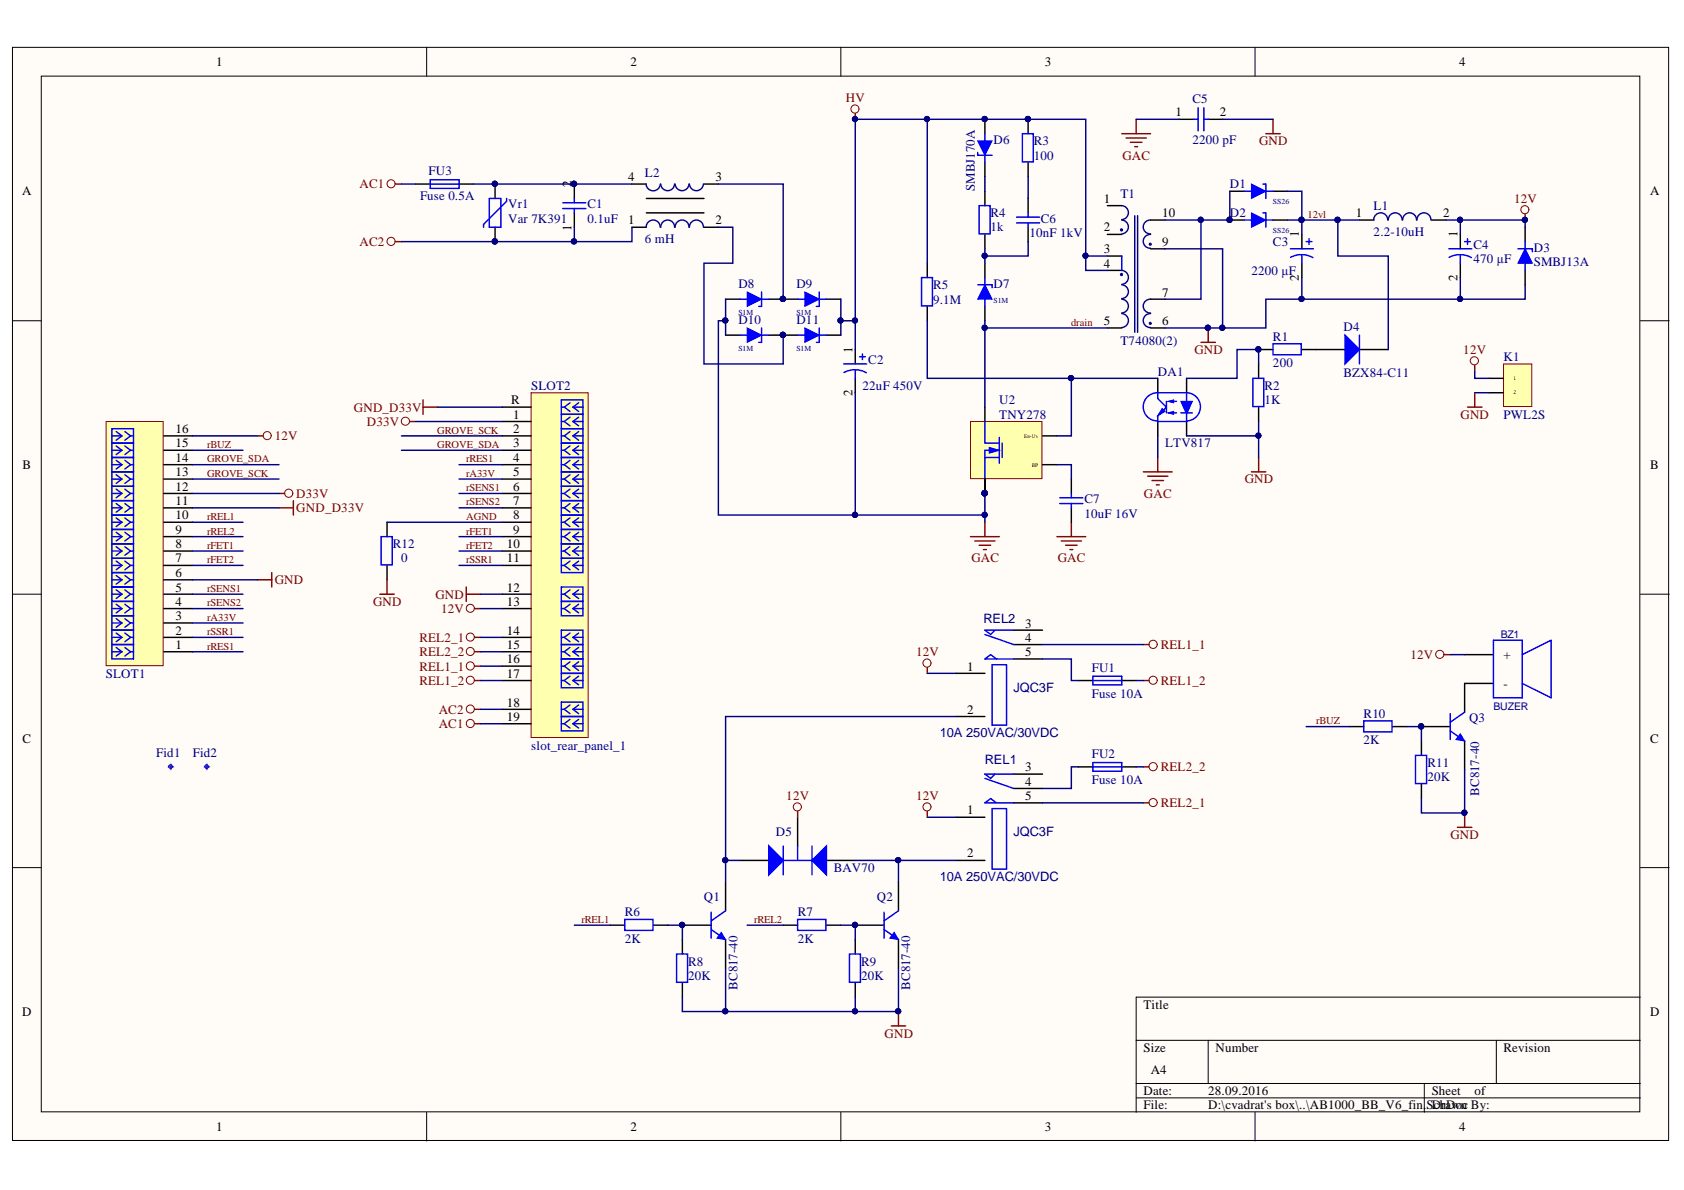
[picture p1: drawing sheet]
<svg xmlns="http://www.w3.org/2000/svg" width="297mm" height="210mm" viewBox="0 0 297 210" stroke-linecap="round" stroke-linejoin="round" font-family="sans-serif">
<defs><g id="words">
<g font-size="2.3">
<text x="38.1" y="11.7">1</text>
<text x="111.2" y="11.7">2</text>
<text x="184.3" y="11.7">3</text>
<text x="257.4" y="11.7">4</text>
<text x="207.4" y="20.5">1</text>
<text x="215.2" y="20.5">2</text>
<text x="3.9" y="34.5">A</text>
<text x="100.8" y="33" transform="rotate(-90 100.8 33)">2</text>
<text x="110.8" y="31.9">4</text>
<text x="126.2" y="31.9">3</text>
<text x="194.7" y="35.7">1</text>
<text x="291.1" y="34.5">A</text>
<text x="100.8" y="40.7" transform="rotate(-90 100.8 40.7)">1</text>
<text x="110.8" y="39.5">1</text>
<text x="126.2" y="39.5">2</text>
<text x="194.7" y="40.8">2</text>
<text x="205" y="38.3">10</text>
<text x="229.1" y="41.8" transform="rotate(-90 229.1 41.8)">1</text>
<text x="239.2" y="38.3">1</text>
<text x="254.6" y="38.3">2</text>
<text x="257.1" y="41.8" transform="rotate(-90 257.1 41.8)">1</text>
<text x="194.7" y="47.2">4</text>
<text x="194.7" y="44.7">3</text>
<text x="205" y="43.4">9</text>
<text x="205" y="52.3">7</text>
<text x="229.1" y="49.6" transform="rotate(-90 229.1 49.6)">2</text>
<text x="257.1" y="49.6" transform="rotate(-90 257.1 49.6)">2</text>
<text x="194.7" y="57.4">5</text>
<text x="205" y="57.4">6</text>
<text x="150.4" y="62.2" transform="rotate(-90 150.4 62.2)">1</text>
<text x="90.2" y="71.3">R</text>
<text x="150.4" y="69.9" transform="rotate(-90 150.4 69.9)">2</text>
<text x="31" y="76.4">16</text>
<text x="90.5" y="73.9">1</text>
<text x="90.5" y="76.4">2</text>
<text x="4" y="82.7">B</text>
<text x="31" y="84">13</text>
<text x="31" y="81.5">14</text>
<text x="31" y="78.9">15</text>
<text x="90.5" y="78.9">3</text>
<text x="90.5" y="81.5">4</text>
<text x="90.5" y="84">5</text>
<text x="291.1" y="82.7">B</text>
<text x="31" y="89.1">11</text>
<text x="31" y="86.5">12</text>
<text x="90.5" y="86.5">6</text>
<text x="90.5" y="89.1">7</text>
<text x="31" y="94.1">9</text>
<text x="31" y="91.6">10</text>
<text x="90.5" y="91.6">8</text>
<text x="90.5" y="94.1">9</text>
<text x="31" y="101.7">6</text>
<text x="31" y="99.2">7</text>
<text x="31" y="96.7">8</text>
<text x="89.4" y="96.7">10</text>
<text x="89.4" y="99.2">11</text>
<text x="31" y="106.9">4</text>
<text x="31" y="104.4">5</text>
<text x="89.4" y="104.4">12</text>
<text x="89.4" y="106.9">13</text>
<text x="31" y="112">2</text>
<text x="31" y="109.4">3</text>
<text x="89.4" y="112">14</text>
<text x="180.8" y="110.7">3</text>
<text x="180.8" y="113.2">4</text>
<text x="31" y="114.5">1</text>
<text x="89.4" y="114.5">15</text>
<text x="89.4" y="117">16</text>
<text x="89.4" y="119.6">17</text>
<text x="170.6" y="118.3">1</text>
<text x="180.8" y="115.8">5</text>
<text x="265.2" y="116.3">+</text>
<text x="89.4" y="124.6">18</text>
<text x="170.6" y="125.9">2</text>
<text x="265.2" y="121.3">-</text>
<text x="4" y="131">C</text>
<text x="89.4" y="127.2">19</text>
<text x="291.1" y="131">C</text>
<text x="180.8" y="136">3</text>
<text x="170.6" y="143.6">1</text>
<text x="180.8" y="138.6">4</text>
<text x="180.8" y="141.1">5</text>
<text x="170.6" y="151.2">2</text>
<text x="3.9" y="179.2">D</text>
<text x="201.7" y="177.9">Title</text>
<text x="291.1" y="179.2">D</text>
<text x="201.7" y="185.6">Size</text>
<text x="214.4" y="185.6">Number</text>
<text x="265.2" y="185.6">Revision</text>
<text x="203" y="189.4">A4</text>
<text x="201.7" y="193.2">Date:</text>
<text x="201.7" y="195.7">File:</text>
<text x="213.1" y="193.2">28.09.2016</text>
<text x="213.1" y="195.7">D:\cvadrat's box\..\AB1000_BB_V6_fin.SchDoc By:</text>
<text x="252.5" y="193.2">Sheet</text>
<text x="252.5" y="195.7">Drawn</text>
<text x="260.1" y="193.2">of</text>
<text x="38.1" y="199.5">1</text>
<text x="111.2" y="199.5">2</text>
<text x="184.3" y="199.5">3</text>
<text x="257.4" y="199.5">4</text>
</g>
<g font-size="2.3" fill="#800000">
<text x="149.2" y="18">HV</text>
<text x="198" y="28.1">GAC</text>
<text x="222.1" y="25.6">GND</text>
<text x="63.4" y="33.2">AC1</text>
<text x="267.1" y="35.7">12V</text>
<text x="63.4" y="43.4">AC2</text>
<text x="210.7" y="62.4">GND</text>
<text x="258.1" y="62.4">12V</text>
<text x="48.5" y="77.7">12V</text>
<text x="62.4" y="72.6">GND_D33V</text>
<text x="64.7" y="75.1">D33V</text>
<text x="257.6" y="73.9">GND</text>
<text x="52.3" y="87.8">D33V</text>
<text x="201.8" y="87.8">GAC</text>
<text x="219.5" y="85.3">GND</text>
<text x="52.3" y="90.3">GND_D33V</text>
<text x="171.3" y="99.2">GAC</text>
<text x="186.6" y="99.2">GAC</text>
<text x="48.5" y="103">GND</text>
<text x="65.8" y="106.9">GND</text>
<text x="76.8" y="105.6">GND</text>
<text x="74" y="113.2">REL2_1</text>
<text x="77.8" y="108.2">12V</text>
<text x="74" y="115.8">REL2_2</text>
<text x="74" y="118.3">REL1_1</text>
<text x="161.6" y="115.8">12V</text>
<text x="204.7" y="114.5">REL1_1</text>
<text x="248.8" y="116.3">12V</text>
<text x="74" y="120.8">REL1_2</text>
<text x="77.4" y="125.9">AC2</text>
<text x="204.7" y="120.8">REL1_2</text>
<text x="77.4" y="128.4">AC1</text>
<text x="204.7" y="136">REL2_2</text>
<text x="138.7" y="141.1">12V</text>
<text x="161.6" y="141.1">12V</text>
<text x="204.7" y="142.4">REL2_1</text>
<text x="255.8" y="148">GND</text>
<text x="156" y="183">GND</text>
</g>
<g font-size="2.3" fill="#000080">
<text x="210.3" y="18.3">C5</text>
<text x="175.2" y="25.4">D6</text>
<text x="182.3" y="25.6">R3</text>
<text x="182.3" y="28.1">100</text>
<text x="210.3" y="25.4">2200 pF</text>
<text x="74.1" y="35.2">Fuse 0.5A</text>
<text x="75.6" y="30.9">FU3</text>
<text x="113.7" y="31.2">L2</text>
<text x="171.9" y="33.7" transform="rotate(-90 171.9 33.7)">SMBJ170A</text>
<text x="197.6" y="35">T1</text>
<text x="216.9" y="33.2">D1</text>
<text x="89.6" y="36.8">Vr1</text>
<text x="89.6" y="39.3">Var 7K391</text>
<text x="103.6" y="36.8">C1</text>
<text x="103.6" y="39.3">0.1uF</text>
<text x="174.7" y="38.3">R4</text>
<text x="174.7" y="40.8">1k</text>
<text x="181.6" y="41.8">10nF 1kV</text>
<text x="183.6" y="39.3">C6</text>
<text x="216.9" y="38.3">D2</text>
<text x="242.3" y="37">L1</text>
<text x="242.3" y="41.6">2.2-10uH</text>
<text x="113.7" y="42.8">6 mH</text>
<text x="224.5" y="43.4">C3</text>
<text x="259.9" y="43.9">C4</text>
<text x="259.9" y="46.5">470 μF</text>
<text x="270.5" y="44.4">D3</text>
<text x="270.5" y="47">SMBJ13A</text>
<text x="130.2" y="50.8">D8</text>
<text x="140.5" y="50.8">D9</text>
<text x="164.6" y="51">R5</text>
<text x="164.6" y="53.6">9.1M</text>
<text x="175.2" y="50.8">D7</text>
<text x="220.7" y="48.5">2200 μF</text>
<text x="130.2" y="57.1">D10</text>
<text x="140.5" y="57.1">D11</text>
<text x="237" y="58.4">D4</text>
<text x="153.2" y="64.2">C2</text>
<text x="197.6" y="60.9">T74080(2)</text>
<text x="224.5" y="60.2">R1</text>
<text x="224.5" y="64.7">200</text>
<text x="265.2" y="63.7">K1</text>
<text x="93.7" y="68.8">SLOT2</text>
<text x="152.1" y="68.8">22uF 450V</text>
<text x="176.2" y="71.3">U2</text>
<text x="204.2" y="66.2">DA1</text>
<text x="223" y="68.8">R2</text>
<text x="223" y="71.3">1K</text>
<text x="237" y="66.5">BZX84-C11</text>
<text x="176.2" y="73.9">TNY278</text>
<text x="265.2" y="73.9">PWL2S</text>
<text x="205.5" y="78.9">LTV817</text>
<text x="191.3" y="88.8">C7</text>
<text x="191.3" y="91.3">10uF 16V</text>
<text x="69.3" y="96.7">R12</text>
<text x="70.8" y="99.2">0</text>
<text x="173.5" y="109.9">REL2</text>
<text x="18.7" y="119.6">SLOT1</text>
<text x="192.6" y="118.5">FU1</text>
<text x="178.8" y="122.1">JQC3F</text>
<text x="192.6" y="123.1">Fuse 10A</text>
<text x="165.8" y="130">10A 250VAC/30VDC</text>
<text x="240.5" y="126.7">R10</text>
<text x="240.5" y="131.2">2K</text>
<text x="259.1" y="127.4">Q3</text>
<text x="27.6" y="133.5">Fid1</text>
<text x="34" y="133.5">Fid2</text>
<text x="93.7" y="132.2">slot_rear_panel_1</text>
<text x="173.7" y="134.8">REL1</text>
<text x="192.6" y="133.8">FU2</text>
<text x="251.8" y="135.3">R11</text>
<text x="251.8" y="137.8">20K</text>
<text x="192.6" y="138.3">Fuse 10A</text>
<text x="260.9" y="140.3" transform="rotate(-90 260.9 140.3)">BC817-40</text>
<text x="136.8" y="147.4">D5</text>
<text x="178.8" y="147.4">JQC3F</text>
<text x="147.1" y="153.8">BAV70</text>
<text x="165.8" y="155.4">10A 250VAC/30VDC</text>
<text x="110.2" y="161.6">R6</text>
<text x="124.2" y="158.9">Q1</text>
<text x="140.7" y="161.6">R7</text>
<text x="154.7" y="158.9">Q2</text>
<text x="110.2" y="166.3">2K</text>
<text x="140.7" y="166.3">2K</text>
<text x="121.4" y="170.3">R8</text>
<text x="121.4" y="172.9">20K</text>
<text x="151.9" y="170.3">R9</text>
<text x="151.9" y="172.9">20K</text>
<text x="130.1" y="174.7" transform="rotate(-90 130.1 174.7)">BC817-40</text>
<text x="160.5" y="174.7" transform="rotate(-90 160.5 174.7)">BC817-40</text>
</g>
<g font-size="1.9" fill="#800000">
<text x="230.6" y="38.4">12vl</text>
<text x="188.9" y="57.5">drain</text>
<text x="77.1" y="76.5">GROVE_SCK</text>
<text x="36.5" y="79">rBUZ</text>
<text x="36.5" y="81.5">GROVE_SDA</text>
<text x="77.1" y="79">GROVE_SDA</text>
<text x="82.2" y="81.5">rRES1</text>
<text x="36.5" y="84.1">GROVE_SCK</text>
<text x="82.2" y="84.1">rA33V</text>
<text x="82.2" y="86.6">rSENS1</text>
<text x="82.2" y="89.1">rSENS2</text>
<text x="36.5" y="91.7">rREL1</text>
<text x="36.5" y="94.3">rREL2</text>
<text x="82.2" y="94.3">rFET1</text>
<text x="82.2" y="91.7">AGND</text>
<text x="36.5" y="96.8">rFET1</text>
<text x="36.5" y="99.4">rFET2</text>
<text x="82.2" y="96.8">rFET2</text>
<text x="82.2" y="99.4">rSSR1</text>
<text x="36.5" y="104.4">rSENS1</text>
<text x="36.5" y="107">rSENS2</text>
<text x="36.5" y="109.5">rA33V</text>
<text x="36.5" y="112">rSSR1</text>
<text x="36.5" y="114.6">rRES1</text>
<text x="232.1" y="127.8">rBUZ</text>
<text x="102.6" y="162.8">rREL1</text>
<text x="133" y="162.8">rREL2</text>
</g>
<g font-size="1.9" fill="#000080">
<text x="264.7" y="112.6">BZ1</text>
<text x="263.4" y="125.2">BUZER</text>
</g>
<g font-size="1.4" fill="#000080">
<text x="224.5" y="36">SS26</text>
<text x="224.5" y="41.1">SS26</text>
<text x="175.2" y="53.5">S1M</text>
<text x="130.2" y="55.5">S1M</text>
<text x="140.5" y="55.5">S1M</text>
<text x="130.2" y="61.9">S1M</text>
<text x="140.5" y="61.9">S1M</text>
</g>
<g font-size=".9">
<text x="267" y="67">1</text>
<text x="267" y="69.5">2</text>
<text x="180.6" y="77.2">En-Uv</text>
<text x="182" y="82.3">BP</text>
</g>
</g></defs>
<g fill="#fffcf8" stroke="#000" stroke-width=".18">
<path d="M2.2 8.4h292.1v192.8h-292.1z"/>
<path d="M7.3 13.4h281.9v182.7h-281.9z"/>
</g>
<g fill="none" stroke="#000" stroke-width=".18">
<path d="M75.3 8.4v5M148.3 8.4v5M221.4 8.4v5M2.2 56.6h5.1M289.3 56.6h5.1M2.2 104.8h5.1M289.3 104.8h5.1M2.2 153h5.1M289.3 153h5.1M289.3 175.9h-88.9v20.3M75.3 196.2v5.1M148.3 196.2v5.1"/>
<path d="M200.4 183.5h88.9M200.4 191.1h88.9M200.4 193.7h88.9M213.1 183.5v7.6M221.4 196.2v5.1M251.2 191.1v5.1M263.9 183.5v7.6"/>
</g>
<path d="M171.2 74.3h12.6v10.1h-12.6z" fill="#ffffb0" stroke="#800000" stroke-width=".18"/>
<path d="M173.7 71.8v2.5M173.7 84.5v2.5M183.9 82h2.5" fill="none" stroke="#000" stroke-width=".25"/>
<circle cx="173.7" cy="87" r=".46" fill="#000080" stroke="#000080" stroke-width=".18"/>
<path d="M173.7 74.3v3.9h2.6M176.3 79.4h-2.6v1.3M176.3 77.1v4.6M176.8 78.2v2.5M176.3 80.7h-2.6v3.8" fill="none" stroke="#00f" stroke-width=".25"/>
<path d="M174.5 78.9l1.8 .5-1.8 .5z" fill="#00f"/>
<path d="M174.5 78.9l1.8 .5-1.8 .5z" fill="none" stroke="#00f" stroke-width=".18"/>
<g fill="none" stroke="#000" stroke-width=".25">
<path d="M111.5 32.5h2.5M114 35h10.2M114 37.5h10.2M124.2 32.5h2.5M195.3 36.3h2.6M202.9 38.8h2.6M216.9 33.7h2.6M224.5 33.7h2.6M239.8 38.8h2.5M252.5 38.8h2.5M111.5 40.1h2.5M124.2 40.1h2.5"/>
<path d="M195.3 57.8h2.6M195.3 47.7h2.6M195.3 41.4h2.6M195.3 45.2h2.6M202.9 57.8h2.6M202.9 52.8h2.6M202.9 43.9h2.6M229.6 41.4v2.5M229.6 46.4v2.6M257.6 41.4v2.5M257.6 46.4v2.6M150.9 61.7v2.5"/>
<path d="M150.9 66.7v2.6M183.9 76.9h2.5M173.7 84.5v2.5M168.6 118.8h5.1M178.8 111.2h5.1M178.8 113.7h5.1M178.8 116.2h5.1M168.6 126.4h5.1M178.8 136.5h5.1M178.8 139.1h5.1M168.6 151.8h5.1M168.6 144.2h5.1"/>
<path d="M178.8 141.6h5.1"/>
</g>
<circle cx="173.7" cy="87" r=".46" fill="#000080" stroke="#000080" stroke-width=".18"/>
<g fill="none" stroke="#0c0087" stroke-width=".25">
<path d="M116.5 32.5a1.26 1.26 0 0 1-1.3 1.2 1.26 1.26 0 0 1-1.2-1.2M119 32.5a1.22 1.22 0 0 1-1.2 1.1 1.22 1.22 0 0 1-1.2-1.1M121.5 32.5a1.22 1.22 0 0 1-1.2 1.1 1.22 1.22 0 0 1-1.2-1.1M124.1 32.5a1.23 1.23 0 0 1-1.3 1.1 1.23 1.23 0 0 1-1.2-1.1M197.9 38.8a1.22 1.22 0 0 1 1.1 1.2 1.22 1.22 0 0 1-1.1 1.2M197.9 36.3a1.23 1.23 0 0 1 1.1 1.2 1.23 1.23 0 0 1-1.1 1.2M202.9 38.8a1.22 1.22 0 0 0-1.2 1.2 1.22 1.22 0 0 0 1.2 1.2M244.8 38.8a1.23 1.23 0 0 0-1.3-1.3 1.23 1.23 0 0 0-1.2 1.3M247.3 38.8a1.22 1.22 0 0 0-1.2-1.3 1.22 1.22 0 0 0-1.2 1.3M249.9 38.8a1.22 1.22 0 0 0-1.3-1.3 1.22 1.22 0 0 0-1.2 1.3M252.4 38.8a1.23 1.23 0 0 0-1.2-1.3 1.23 1.23 0 0 0-1.3 1.3M116.4 40.1a1.23 1.23 0 0 0-1.2-1.3 1.23 1.23 0 0 0-1.2 1.3"/>
<path d="M119 40.1a1.22 1.22 0 0 0-1.2-1.3 1.22 1.22 0 0 0-1.2 1.3M121.5 40.1a1.22 1.22 0 0 0-1.2-1.3 1.22 1.22 0 0 0-1.2 1.3M124.1 40.1a1.23 1.23 0 0 0-1.3-1.3 1.23 1.23 0 0 0-1.2 1.3M197.9 55.3a1.23 1.23 0 0 1 1.1 1.2 1.23 1.23 0 0 1-1.1 1.3M197.9 52.8a1.22 1.22 0 0 1 1.1 1.2 1.22 1.22 0 0 1-1.1 1.2M197.9 50.2a1.22 1.22 0 0 1 1.1 1.3 1.22 1.22 0 0 1-1.1 1.2M197.9 47.7a1.23 1.23 0 0 1 1.1 1.2 1.23 1.23 0 0 1-1.1 1.3M202.9 52.8a1.22 1.22 0 0 0-1.2 1.2 1.22 1.22 0 0 0 1.2 1.2M202.9 55.3a1.23 1.23 0 0 0-1.2 1.2 1.23 1.23 0 0 0 1.2 1.3M202.9 41.4a1.22 1.22 0 0 0-1.2 1.2 1.22 1.22 0 0 0 1.2 1.2"/>
</g>
<g fill="none" stroke="#00f" stroke-width=".25">
<path d="M219.5 33.7h5M223.3 32.5v2.5M197.9 45.2v2.5M227.6 43.9h4.1M227.6 45.4a4 4 0 0 1 4 0M229.6 44.9v1.5M230.4 42.6h1M230.9 42.1v1M255.6 43.9h4M255.6 45.4a4 4 0 0 1 3.9 0M257.6 44.9v1.5M258.3 42.6h1.1"/>
<path d="M258.9 42.1v1M148.8 64.2h4.1M148.9 65.7a4 4 0 0 1 3.9 .1M150.9 65.2v1.5M151.6 62.9h1M152.1 62.4v1M173.7 111.9l5.1 1.8M175 117.2h2.5v10.7h-2.5zM175.5 111.2l-.8 .7-1-.7h5.1M175.8 116.2l-1.1-.7-1 .7h5.1M173.7 137.3l5.1 1.8M175.5 136.5l-.8 .8-1-.8h5.1"/>
<path d="M175 142.6h2.5v10.7h-2.5zM175.8 141.6l-1.1-.7-1 .7h5.1"/>
</g>
<g fill="none" stroke="#000080" stroke-width=".25">
<path d="M200.2 38.1v20.5M200.7 38.1v20.5M203 56.9l-.3 .1 .2 .2 .1-.1M203 43l-.3 .1 .2 .1 .1-.1"/>
<circle cx="197.8" cy="40.6" r=".16"/>
<circle cx="197.8" cy="48.4" r=".16"/>
</g>
<path d="M220.7 32.5l2.6 1.2-2.6 1.3z" fill="#00f"/>
<path d="M220.7 32.5l2.6 1.2-2.6 1.3z" fill="none" stroke="#00f" stroke-width=".18"/>
<path d="M219.5 38.8h5M222.8 32.5h.5M223.3 37.5v2.6" fill="none" stroke="#00f" stroke-width=".25"/>
<path d="M216.9 38.8h2.6M224.5 38.8h2.6" fill="none" stroke="#000" stroke-width=".25"/>
<circle cx="216.9" cy="38.8" r=".46" fill="#000080" stroke="#000080" stroke-width=".18"/>
<path d="M220.7 37.5l2.6 1.3-2.6 1.3z" fill="#00f"/>
<path d="M220.7 37.5l2.6 1.3-2.6 1.3z" fill="none" stroke="#00f" stroke-width=".18"/>
<path d="M222.8 37.5h.5" fill="none" stroke="#00f" stroke-width=".25"/>
<circle cx="216.9" cy="38.8" r=".46" fill="#000080" stroke="#000080" stroke-width=".18"/>
<path d="M232.2 61.7h5.1M239.8 61.7h5.1" fill="none" stroke="#000" stroke-width=".25"/>
<path d="M237.3 59.1l2.5 2.6-2.5 2.5z" fill="#00f"/>
<path d="M237.3 59.1l2.5 2.6-2.5 2.5zM239.8 59.1v5.1M221 66.7h1.9v5h-1.9zM224.5 60.6h5v2h-5zM125.4 164l2.6 1.7M125.4 160.9v4.6M128 160.7l-2.6 1.7" fill="none" stroke="#00f" stroke-width=".25"/>
<path d="M222 64.2v2.5M222 71.8v2.5M222 61.7h2.5M229.6 61.7h2.6M128 155.6v5.1M120.4 163.2h5M128 165.7v5.1" fill="none" stroke="#000" stroke-width=".25"/>
<g fill="#000080" stroke="#000080" stroke-width=".18">
<circle cx="222" cy="61.6" r=".46"/>
<circle cx="120.3" cy="163.1" r=".46"/>
</g>
<path d="M127.2 164.5l.8 1.2-1.5-.2z" fill="#00f"/>
<path d="M127.2 164.5l.8 1.2-1.5-.2z" fill="none" stroke="#00f" stroke-width=".18"/>
<g fill="#000080" stroke="#000080" stroke-width=".18">
<circle cx="120.3" cy="163.1" r=".46"/>
<circle cx="150.8" cy="163.1" r=".46"/>
</g>
<path d="M158.5 155.6v5.1M150.9 163.2h5M158.5 165.7v5.1" fill="none" stroke="#000" stroke-width=".25"/>
<path d="M155.9 164l2.6 1.7M155.9 160.9v4.6M158.5 160.7l-2.6 1.7" fill="none" stroke="#00f" stroke-width=".25"/>
<path d="M157.7 164.5l.8 1.2-1.5-.2z" fill="#00f"/>
<path d="M157.7 164.5l.8 1.2-1.5-.2z" fill="none" stroke="#00f" stroke-width=".18"/>
<circle cx="150.8" cy="163.1" r=".46" fill="#000080" stroke="#000080" stroke-width=".18"/>
<path d="M140.7 144.2v5M145.8 151.8h5.1" fill="none" stroke="#000" stroke-width=".25"/>
<path d="M143.2 151.8l2.6-2.6v5.1z" fill="#00f"/>
<path d="M143.2 151.8l2.6-2.6v5.1zM143.2 149.2v5.1" fill="none" stroke="#00f" stroke-width=".25"/>
<path d="M130.5 151.8h5.1" fill="none" stroke="#000" stroke-width=".25"/>
<path d="M135.6 149.2l2.5 2.6-2.5 2.5z" fill="#00f"/>
<path d="M135.6 149.2l2.5 2.6-2.5 2.5zM138.1 149.2v5.1" fill="none" stroke="#00f" stroke-width=".25"/>
<path d="M135.6 149.2l2.5 2.6-2.5 2.5z" fill="#00f"/>
<path d="M269 42.6v5.1M135.6 149.2l2.5 2.6-2.5 2.5zM138.1 151.8h5.1M140.7 149.2v2.6" fill="none" stroke="#00f" stroke-width=".25"/>
<path d="M269 40.1v2.5M269 47.7v2.5" fill="none" stroke="#000" stroke-width=".25"/>
<path d="M269 43.9l1.3 2.5h-2.6z" fill="#00f"/>
<path d="M269 43.9l1.3 2.5h-2.6z" fill="none" stroke="#00f" stroke-width=".18"/>
<g fill="none" stroke="#00f" stroke-width=".25">
<path d="M211.3 19v4.1M212.4 19v4.1M86.3 35h2v5.1h-2zM89.4 35v.5l-4.1 4.1v.5M99.3 36.8h4M99.3 35.8h4M101.3 35v.8M101.3 36.8v.7M173.7 23.6v5.1M210.6 21h.7M212.4 21h.7M267.7 43.9h2.6v.5"/>
<path d="M192.8 119.3h5.1v1.5h-5.1zM192.8 120h5.1M192.8 134.5h5.1v1.5h-5.1zM192.8 135.3h5.1"/>
</g>
<path d="M87.3 32.5v2.5M101.3 32.5v2.5M101.3 37.5v2.6M173.7 21v2.6M173.7 28.7v2.5M208 21h2.6M213.1 21h2.6M87.3 40.1v2.5M190.2 120h2.6M190.2 135.3h2.6M197.9 120h2.5M197.9 135.3h2.5" fill="none" stroke="#000" stroke-width=".25"/>
<g fill="#000080" stroke="#000080" stroke-width=".18">
<circle cx="101.2" cy="32.4" r=".46"/>
<circle cx="87.3" cy="32.4" r=".46"/>
<circle cx="87.3" cy="42.6" r=".46"/>
<circle cx="173.7" cy="21" r=".46"/>
</g>
<path d="M186.4 94.7h5.1M187.2 95.4h3.6M188 96.2h2M188.7 96.9h.5M189 92.1v2.6" fill="none" stroke="#800000" stroke-width=".25"/>
<path d="M172.5 24.9h2.5l-1.3 2.5z" fill="#00f"/>
<path d="M172.5 24.9h2.5l-1.3 2.5z" fill="none" stroke="#00f" stroke-width=".18"/>
<path d="M172.5 26.9v.5h2.5M172.5 50.2h2.5M173.7 49v5" fill="none" stroke="#00f" stroke-width=".25"/>
<circle cx="173.7" cy="21" r=".46" fill="#000080" stroke="#000080" stroke-width=".18"/>
<path d="M173.7 46.4v2.6M173.7 54v2.6" fill="none" stroke="#000" stroke-width=".25"/>
<path d="M173.7 50.2l1.3 2.6h-2.5z" fill="#00f"/>
<path d="M173.7 50.2l1.3 2.6h-2.5z" fill="none" stroke="#00f" stroke-width=".18"/>
<g fill="none" stroke="#00f" stroke-width=".25">
<path d="M172.7 36.3h1.9v4.9h-1.9zM179.3 38.3h4.1M179.3 39.3h4.1M180.3 23.6h2v5h-2zM181.3 37.5v.8M181.3 39.3v.8M140.7 52.8h5.1M144.5 51.5v2.5M162.5 49h2v5h-2zM175 50.2v.5M186.9 87.8h4.1M186.9 88.8h4.1"/>
<path d="M189 87v.8M189 88.8v.8M110.2 162.2h5v1.9h-5zM119.3 168.3h2v5h-2zM140.7 162.2h5v1.9h-5zM149.8 168.3h2v5h-2z"/>
</g>
<g fill="none" stroke="#000" stroke-width=".25">
<path d="M173.7 33.7v2.6M181.3 21v2.6M181.3 28.7v2.5M181.3 35v2.5M138.1 52.8h2.6M145.8 52.8h2.5M163.6 46.4v2.6M163.6 54v2.6M173.7 41.4v2.5M181.3 40.1v2.5M189 84.5v2.5M189 89.6v2.5"/>
<path d="M107.7 163.2h2.5M115.3 163.2h2.5M120.4 165.7v2.6M120.4 173.3v2.6M138.1 163.2h2.6M145.8 163.2h2.5M150.9 165.7v2.6M150.9 173.3v2.6"/>
</g>
<g fill="#000080" stroke="#000080" stroke-width=".18">
<circle cx="181.3" cy="21" r=".46"/>
<circle cx="213" cy="57.8" r=".47"/>
<circle cx="269" cy="38.8" r=".46"/>
<circle cx="150.8" cy="21" r=".46"/>
<circle cx="158.4" cy="178.4" r=".46"/>
<circle cx="138.1" cy="52.7" r=".46"/>
</g>
<g fill="none" stroke="#800000" stroke-width=".25">
<path d="M69.8 32.5h1M150.9 20v1M223.3 23.6h2.5M224.5 21v2.6M269 37.8v1M69.8 42.6h1M213.1 57.8v2.6M211.8 60.4h2.6M171.2 94.7h5.1M171.9 95.4h3.6M172.7 96.2h2M173.5 96.9h.5"/>
<path d="M173.7 92.1v2.6M201.7 83.2h5.1M202.4 84h3.6M203.2 84.8h2M204 85.5h.5M204.2 80.7v2.5M220.7 83.2h2.6M222 80.7v2.5M163.6 117.8v1M201.7 113.7h1M201.7 120h1M201.7 135.3h1"/>
<path d="M140.7 143.1v1.1M163.6 143.1v1.1M201.7 141.6h1M158.5 178.4v2.6M157.2 181h2.5"/>
</g>
<g fill="none" stroke="#800000" stroke-width=".18">
<circle cx="150.8" cy="19.2" r=".72"/>
<circle cx="69" cy="32.4" r=".71"/>
<circle cx="269" cy="37" r=".71"/>
<circle cx="69" cy="42.6" r=".72"/>
<circle cx="163.5" cy="117" r=".72"/>
<circle cx="203.4" cy="113.7" r=".72"/>
<circle cx="203.4" cy="120" r=".72"/>
<circle cx="203.4" cy="135.2" r=".72"/>
<circle cx="140.6" cy="142.3" r=".71"/>
<circle cx="163.5" cy="142.3" r=".71"/>
<circle cx="203.4" cy="141.6" r=".72"/>
</g>
<path d="M142 51.5l2.5 1.3-2.5 1.2z" fill="#00f"/>
<path d="M142 51.5l2.5 1.3-2.5 1.2z" fill="none" stroke="#00f" stroke-width=".18"/>
<path d="M140.7 59.1h5.1M144 54h.5M144.5 57.8v2.6" fill="none" stroke="#00f" stroke-width=".25"/>
<g fill="#000080" stroke="#000080" stroke-width=".18">
<circle cx="138.1" cy="52.7" r=".46"/>
<circle cx="138.1" cy="59.1" r=".46"/>
</g>
<path d="M138.1 59.1h2.6M145.8 59.1h2.5" fill="none" stroke="#000" stroke-width=".25"/>
<path d="M142 57.8l2.5 1.3-2.5 1.3z" fill="#00f"/>
<path d="M142 57.8l2.5 1.3-2.5 1.3z" fill="none" stroke="#00f" stroke-width=".18"/>
<path d="M130.5 52.8h5.1M134.3 51.5v2.5M144 60.4h.5" fill="none" stroke="#00f" stroke-width=".25"/>
<g fill="#000080" stroke="#000080" stroke-width=".18">
<circle cx="138.1" cy="59.1" r=".46"/>
<circle cx="138.1" cy="52.7" r=".46"/>
</g>
<path d="M128 52.8h2.5M135.6 52.8h2.5" fill="none" stroke="#000" stroke-width=".25"/>
<path d="M131.8 51.5l2.5 1.3-2.5 1.2z" fill="#00f"/>
<path d="M131.8 51.5l2.5 1.3-2.5 1.2z" fill="none" stroke="#00f" stroke-width=".18"/>
<path d="M130.5 59.1h5.1M133.8 54h.5M134.3 57.8v2.6" fill="none" stroke="#00f" stroke-width=".25"/>
<g fill="#000080" stroke="#000080" stroke-width=".18">
<circle cx="138.1" cy="52.7" r=".46"/>
<circle cx="138.1" cy="59.1" r=".46"/>
</g>
<path d="M128 59.1h2.5M135.6 59.1h2.5" fill="none" stroke="#000" stroke-width=".25"/>
<path d="M131.8 57.8l2.5 1.3-2.5 1.3z" fill="#00f"/>
<path d="M131.8 57.8l2.5 1.3-2.5 1.3z" fill="none" stroke="#00f" stroke-width=".18"/>
<path d="M133.8 60.4h.5M204.2 69.3h5.1v5h-5.1M204.2 70.3l1.5 1.5-1.5 1.5M205.7 70.8v2M206.5 70.8h1M206.8 72.8h.7" fill="none" stroke="#00f" stroke-width=".25"/>
<circle cx="138.1" cy="59.1" r=".46" fill="#000080" stroke="#000080" stroke-width=".18"/>
<path d="M204.2 66.7v2.6M204.2 74.3v2.6M209.3 66.7v2.6M209.3 74.3v2.6" fill="none" stroke="#000" stroke-width=".25"/>
<path d="M208.3 70.8h2l-1 2.3z" fill="#00f"/>
<path d="M208.3 70.8h2l-1 2.3z" fill="none" stroke="#00f" stroke-width=".18"/>
<path d="M205 72.1l.5 .5-1.3 .7z" fill="#00f"/>
<path d="M205 72.1l.5 .5-1.3 .7z" fill="none" stroke="#00f" stroke-width=".18"/>
<path d="M206 70.8l1-.3v.5z" fill="#00f"/>
<path d="M206 70.8l1-.3v.5z" fill="none" stroke="#00f" stroke-width=".18"/>
<path d="M206 72.8l1-.2v.5z" fill="#00f"/>
<path d="M206 72.8l1-.2v.5z" fill="none" stroke="#00f" stroke-width=".18"/>
<path d="M204.2 70.3v-1a2.49 2.49 0 0 0-2.5 2.5 2.49 2.49 0 0 0 2.5 2.4M204.2 73.3v1M208.3 72.8h2M209.3 69.3a2.49 2.49 0 0 1 2.4 2.5 2.49 2.49 0 0 1-2.4 2.4M263.4 112.9h5.1v10.2h-5.1zM268.5 115.5l5.1-2.6v10.2l-5.1-2.6M255.8 128.9l2.5 1.8M255.8 125.9v4.5M258.3 125.6l-2.5 1.8" fill="none" stroke="#00f" stroke-width=".25"/>
<path d="M258.3 115.5h5.1M250.7 128.2h5.1M258.3 130.7v5.1M263.4 120.5h-5.1v5.1" fill="none" stroke="#000" stroke-width=".25"/>
<circle cx="254" cy="115.4" r=".72" fill="none" stroke="#800000" stroke-width=".18"/>
<path d="M254.8 115.5h1" fill="none" stroke="#800000" stroke-width=".25"/>
<circle cx="250.7" cy="128.1" r=".46" fill="#000080" stroke="#000080" stroke-width=".18"/>
<path d="M257.6 129.4l.7 1.3-1.5-.3z" fill="#00f"/>
<path d="M257.6 129.4l.7 1.3-1.5-.3z" fill="none" stroke="#00f" stroke-width=".18"/>
<g fill="#000080" stroke="#000080" stroke-width=".18">
<circle cx="250.7" cy="128.1" r=".46"/>
<circle cx="258.3" cy="143.4" r=".46"/>
</g>
<path d="M257.1 145.9h2.5M258.3 143.4v2.5" fill="none" stroke="#800000" stroke-width=".25"/>
<path d="M238 128.2h2.6M245.6 128.2h2.6M250.7 130.7v2.5M250.7 138.3v2.6" fill="none" stroke="#000" stroke-width=".25"/>
<path d="M240.6 127.1h4.9v2h-4.9zM249.7 133.2h1.9v5h-1.9z" fill="none" stroke="#00f" stroke-width=".25"/>
<path d="M93.7 69.3h10v60.8h-10z" fill="#ffffb0" stroke="#800000" stroke-width=".18"/>
<g fill="none" stroke="#00f" stroke-width=".25">
<path d="M75.9 32.5h5.1M75.9 31.7h5.1v1.5h-5.1zM99 73.1h3.8v2.5h-3.8zM99 75.6h3.8v2.6h-3.8zM99 78.2h3.8v2.5h-3.8zM99 70.5h3.8v2.6h-3.8zM99 74.3h.5M99 76.9h.5M99 79.4h.5M99 71.8h.5M99.5 74.3l1 .8M99.5 76.9l1 .7"/>
<path d="M99.5 79.4l1 .8M99.5 71.8l1 .8M100.5 73.6l-1 .7M100.5 76.1l-1 .8M100.5 78.7l-1 .7M100.5 71l-1 .8M101 74.3h1.8M101 76.9h1.8M101 79.4h1.8M101 71.8h1.8M102.1 73.6l-1.1 .7 1.1 .8M102.1 76.1l-1.1 .8 1.1 .7"/>
<path d="M102.1 78.7l-1.1 .7 1.1 .8M102.1 71l-1.1 .8 1.1 .8M67.2 94.7h2v4.9h-2zM99 80.7h3.8v2.5h-3.8zM99 83.2h3.8v2.6h-3.8zM99 85.8h3.8v2.5h-3.8zM99 88.3h3.8v2.5h-3.8zM99 90.8h3.8v2.6h-3.8zM99 93.4h3.8v2.5h-3.8zM99 95.9h3.8v2.6h-3.8zM99 98.5h3.8v2.5h-3.8zM99 82h.5"/>
<path d="M99 84.5h.5M99 87h.5M99 89.6h.5M99 92.1h.5M99 94.7h.5M99 97.2h.5M99 99.7h.5M99.5 82l1 .7M99.5 84.5l1 .8M99.5 87l1 .8M99.5 89.6l1 .7M99.5 92.1l1 .8"/>
<path d="M99.5 94.7l1 .7M99.5 97.2l1 .8M99.5 99.7l1 .8M100.5 81.2l-1 .8M100.5 83.7l-1 .8M100.5 86.3l-1 .7M100.5 88.8l-1 .8M100.5 91.4l-1 .7M100.5 93.9l-1 .8M100.5 96.4l-1 .8M100.5 99l-1 .7M101 82h1.8"/>
<path d="M101 84.5h1.8M101 87h1.8M101 89.6h1.8M101 92.1h1.8M101 94.7h1.8M101 97.2h1.8M101 99.7h1.8M102.1 81.2l-1.1 .8 1.1 .7M102.1 83.7l-1.1 .8 1.1 .8M102.1 86.3l-1.1 .7 1.1 .8M102.1 88.8l-1.1 .8 1.1 .7M102.1 91.4l-1.1 .7 1.1 .8"/>
<path d="M102.1 93.9l-1.1 .8 1.1 .7M102.1 96.4l-1.1 .8 1.1 .8M102.1 99l-1.1 .7 1.1 .8M99 103.5h3.8v2.6h-3.8zM99 106.1h3.8v2.5h-3.8zM99 111.2h3.8v2.5h-3.8zM99 113.7h3.8v2.5h-3.8zM99 116.2h3.8v2.6h-3.8zM99 118.8h3.8v2.5h-3.8zM99 104.8h.5M99 107.3h.5M99 112.4h.5"/>
<path d="M99 115h.5M99 117.5h.5M99.5 104.8l1 .8M99.5 107.3l1 .8M99.5 112.4l1 .8M99.5 115l1 .7M99.5 117.5l1 .8M100.5 104l-1 .8M100.5 106.6l-1 .7M100.5 111.7l-1 .7M100.5 114.2l-1 .8M100.5 116.7l-1 .8"/>
<path d="M100.5 119.3l-1 .7M101 104.8h1.8M101 107.3h1.8M101 112.4h1.8M101 115h1.8M101 117.5h1.8M102.1 104l-1.1 .8 1.1 .8M102.1 106.6l-1.1 .7 1.1 .8M102.1 111.7l-1.1 .7 1.1 .8M102.1 114.2l-1.1 .8 1.1 .7M102.1 116.7l-1.1 .8 1.1 .8M102.1 119.3l-1.1 .7 1.1 .8"/>
<path d="M99 123.8h3.8v2.6h-3.8zM99 126.4h3.8v2.5h-3.8zM99 120h.5M99 125.1h.5M99 127.7h.5M99.5 120l1 .8M99.5 125.1l1 .8M99.5 127.7l1 .7M100.5 124.4l-1 .7M100.5 126.9l-1 .8M101 120h1.8M101 125.1h1.8"/>
<path d="M101 127.7h1.8M102.1 124.4l-1.1 .7 1.1 .8M102.1 126.9l-1.1 .8 1.1 .7"/>
</g>
<g fill="none" stroke="#000" stroke-width=".25">
<path d="M73.4 32.5h2.5M81 32.5h2.5M88.6 74.3h5.1M88.6 76.9h5.1M88.6 79.4h5.1M88.6 71.8h5.1M68.3 92.1v2.6M68.3 99.7v2.6M88.6 82h5.1M88.6 84.5h5.1M88.6 87h5.1M88.6 89.6h5.1"/>
<path d="M88.6 92.1h5.1M88.6 94.7h5.1M88.6 97.2h5.1M88.6 99.7h5.1M88.6 104.8h5.1M88.6 107.3h5.1M88.6 112.4h5.1M88.6 115h5.1M88.6 117.5h5.1M88.6 120h5.1M88.6 125.1h5.1M88.6 127.7h5.1"/>
</g>
<g fill="none" stroke="#800000" stroke-width=".18">
<circle cx="47.1" cy="76.8" r=".71"/>
<circle cx="83" cy="117.5" r=".72"/>
<circle cx="83" cy="112.4" r=".71"/>
<circle cx="83" cy="114.9" r=".71"/>
<circle cx="83" cy="107.3" r=".71"/>
<circle cx="83" cy="120" r=".71"/>
<circle cx="83" cy="127.6" r=".72"/>
<circle cx="83" cy="125.1" r=".71"/>
</g>
<g fill="none" stroke="#800000" stroke-width=".25">
<path d="M197.9 23.6h5M198.6 24.3h3.6M199.4 25.1h2M200.2 25.9h.5M200.4 21v2.6M45.4 76.9h1M45.4 102.3h2.5M47.9 101v2.5M67 104.8h2.5M68.3 102.3v2.5M82.2 103.5v2.6M82.2 104.8h2.6"/>
<path d="M83.8 107.3h1M83.8 112.4h1M83.8 115h1M83.8 117.5h1M83.8 120h1M83.8 127.7h1M83.8 125.1h1"/>
</g>
<path d="M265.2 64.2h5v7.5h-5z" fill="#ffffb0" stroke="#800000" stroke-width=".18"/>
<path d="M262.7 66.7h2.5M262.7 69.3h2.5" fill="none" stroke="#000" stroke-width=".25"/>
<path d="M258.9 71.8h2.5M260.1 64.4v1.1M260.1 69.3v2.5" fill="none" stroke="#800000" stroke-width=".25"/>
<circle cx="260.1" cy="63.6" r=".72" fill="none" stroke="#800000" stroke-width=".18"/>
<circle cx="30.1" cy="135.2" r=".34" fill="#c0c0c0" stroke="#00f" stroke-width=".18"/>
<path d="M29.6 135.3h1.1M30.2 134.8v1" fill="none" stroke="#0000b4" stroke-width=".18"/>
<circle cx="36.5" cy="135.2" r=".33" fill="#c0c0c0" stroke="#00f" stroke-width=".18"/>
<path d="M36 135.3h1M36.5 134.8v1" fill="none" stroke="#0000b4" stroke-width=".18"/>
<path d="M18.7 74.3h10.1v43.1h-10.1z" fill="#ffffb0" stroke="#800000" stroke-width=".18"/>
<g fill="none" stroke="#00f" stroke-width=".25">
<path d="M19.7 78.2h3.8v2.5h-3.8zM19.7 75.6h3.8v2.6h-3.8zM19.7 79.4h1.8M19.7 76.9h1.8M20.5 78.7l1 .7-1 .8M20.5 76.1l1 .8-1 .7M22 78.7l1 .7M22 76.1l1 .8M23 79.4l-1 .8M23 79.4h.5M23 76.9l-1 .7M23 76.9h.5"/>
<path d="M19.7 98.5h3.8v2.5h-3.8zM19.7 95.9h3.8v2.6h-3.8zM19.7 93.4h3.8v2.5h-3.8zM19.7 90.8h3.8v2.6h-3.8zM19.7 88.3h3.8v2.5h-3.8zM19.7 85.8h3.8v2.5h-3.8zM19.7 83.2h3.8v2.6h-3.8zM19.7 80.7h3.8v2.5h-3.8zM19.7 99.7h1.8M19.7 97.2h1.8M19.7 94.7h1.8M19.7 92.1h1.8"/>
<path d="M19.7 89.6h1.8M19.7 87h1.8M19.7 84.5h1.8M19.7 82h1.8M20.5 99l1 .7-1 .8M20.5 96.4l1 .8-1 .8M20.5 93.9l1 .8-1 .7M20.5 91.4l1 .7-1 .8M20.5 88.8l1 .8-1 .7M20.5 86.3l1 .7-1 .8M20.5 83.7l1 .8-1 .8M20.5 81.2l1 .8-1 .7"/>
<path d="M22 99l1 .7M22 96.4l1 .8M22 93.9l1 .8M22 91.4l1 .7M22 88.8l1 .8M22 86.3l1 .7M22 83.7l1 .8M22 81.2l1 .8M23 99.7l-1 .8M23 99.7h.5M23 97.2l-1 .8M23 97.2h.5"/>
<path d="M23 94.7l-1 .7M23 94.7h.5M23 92.1l-1 .8M23 92.1h.5M23 89.6l-1 .7M23 89.6h.5M23 87l-1 .8M23 87h.5M23 84.5l-1 .8M23 84.5h.5M23 82l-1 .7M23 82h.5"/>
<path d="M19.7 113.7h3.8v2.5h-3.8zM19.7 111.2h3.8v2.5h-3.8zM19.7 108.6h3.8v2.6h-3.8zM19.7 106.1h3.8v2.5h-3.8zM19.7 103.5h3.8v2.6h-3.8zM19.7 101h3.8v2.5h-3.8zM19.7 115h1.8M19.7 112.4h1.8M19.7 109.9h1.8M19.7 107.3h1.8M19.7 104.8h1.8M19.7 102.3h1.8"/>
<path d="M20.5 114.2l1 .8-1 .7M20.5 111.7l1 .7-1 .8M20.5 109.1l1 .8-1 .7M20.5 106.6l1 .7-1 .8M20.5 104l1 .8-1 .8M20.5 101.5l1 .8-1 .7M22 114.2l1 .8M22 111.7l1 .7M22 109.1l1 .8M22 106.6l1 .7M22 104l1 .8M22 101.5l1 .8"/>
<path d="M23 115l-1 .7M23 115h.5M23 112.4l-1 .8M23 112.4h.5M23 109.9l-1 .7M23 109.9h.5M23 107.3l-1 .8M23 107.3h.5M23 104.8l-1 .8M23 104.8h.5M23 102.3l-1 .7M23 102.3h.5"/>
</g>
<g fill="none" stroke="#000" stroke-width=".25">
<path d="M28.9 79.4h5.1M28.9 76.9h5.1M28.9 99.7h5.1M28.9 97.2h5.1M28.9 94.7h5.1M28.9 92.1h5.1M28.9 89.6h5.1M28.9 87h5.1M28.9 84.5h5.1M28.9 82h5.1M28.9 115h5.1M28.9 112.4h5.1"/>
<path d="M28.9 109.9h5.1M28.9 107.3h5.1M28.9 104.8h5.1M28.9 102.3h5.1"/>
</g>
<path d="M72.3 74.3h1.1M74.6 70.5v2.6M74.6 71.8h2.6M49.2 89.6h2.6M49.2 87h1M51.8 88.3v2.5" fill="none" stroke="#800000" stroke-width=".25"/>
<g fill="none" stroke="#800000" stroke-width=".18">
<circle cx="71.5" cy="74.3" r=".72"/>
<circle cx="50.9" cy="87" r=".72"/>
</g>
<g fill="none" stroke="#000080" stroke-width=".25">
<path d="M70.8 32.5h2.6M83.5 32.5h28M126.7 32.5h11.4v20.3M163.6 21h-12.7v40.7M173.7 31.2v2.5M181.3 31.2v3.8M200.4 21h7.6M211.8 38.8v14h-6.3M215.7 21h8.8M216.9 33.7v5.1h-11.4M227.1 33.7h2.5v5.1h-2.5M236 38.8v6.4h8.9v16.5"/>
<path d="M239.8 38.8h-10.2v2.6M255 38.8h2.6v2.6M257.6 38.8h11.4v1.3M101.3 40.1v2.5M111.5 40.1v2.5h-40.7M126.7 40.1h2.6v6.3h-5.1v17.8h13.9v-5.1M128 56.6h-1.3v34.2h24.2M128 52.8v6.3M148.3 52.8v6.3M148.3 56.6h2.6M163.6 56.6v10.1h25.4v10.2h-2.6M163.6 46.4v-25.4h27.9v26.7h3.8"/>
<path d="M173.7 56.6v15.2M173.7 45.2v1.2M173.7 57.8h21.6M181.3 42.6v2.6h-7.6v-1.3M191.5 45.2h3.8M205.5 43.9h10.2v13.9M229.6 49v3.8h-6.3v5h-17.8M257.6 49v3.8h-28M269 50.2v2.6h-11.4M34 79.4h8.9M34 76.9h11.4M70.8 79.4h17.8"/>
<path d="M70.8 76.9h17.8M73.4 74.3h15.2M77.2 71.8h11.4M150.9 69.3v21.5h22.8M189 66.7h15.2M204.2 76.9v3.8M209.3 76.9h12.7v3.8M222 64.2v-2.5h-3.8v5h-8.9M222 74.3v2.6M260.1 65.5v1.2h2.6M260.1 69.3h2.6M34 84.5h15.2"/>
<path d="M34 87h15.2M34 89.6h15.2M34 94.7h8.9M34 97.2h8.9M34 99.7h8.9M34 92.1h8.9M34 82h15.2M68.3 92.1h20.3M81 84.5h7.6M81 87h7.6M81 89.6h7.6M81 94.7h7.6"/>
<path d="M81 97.2h7.6M81 99.7h7.6M81 82h7.6M173.7 87v5.1M186.4 82h2.6v2.5M34 112.4h8.9M34 115h8.9M34 107.3h8.9M34 104.8h8.9M34 109.9h8.9M34 102.3h11.4M84.8 112.4h3.8"/>
<path d="M84.8 115h3.8M84.8 117.5h3.8M84.8 107.3h3.8M84.8 104.8h3.8M163.6 118.8h5M183.9 116.2h5.1v3.8h1.2M183.9 113.7h17.8M255.8 115.5h2.5M84.8 120h3.8M84.8 125.1h3.8M84.8 127.7h3.8M168.6 126.4h-40.6v29.2"/>
<path d="M190.2 135.3h-1.2v3.8h-5.1M200.4 120h1.3M200.4 135.3h1.3M230.4 128.2h7.6M248.2 128.2h2.5v2.5M258.3 135.8v7.6h-7.6v-2.5M128 151.8h2.5M150.9 151.8h17.7M158.5 151.8v3.8M163.6 144.2h5M183.9 141.6h17.8M101.3 163.2h6.4"/>
<path d="M117.8 163.2h2.6v2.5M120.4 175.9v2.5h7.6M128 170.8v7.6h30.5v-7.6M131.8 163.2h6.3M148.3 163.2h2.6v2.5M150.9 175.9v2.5"/>
</g>
<g fill="#000080" stroke="#000080" stroke-width=".18">
<circle cx="173.7" cy="45.1" r=".46"/>
<circle cx="188.9" cy="66.7" r=".46"/>
<circle cx="150.8" cy="90.8" r=".46"/>
<circle cx="173.7" cy="90.8" r=".46"/>
<circle cx="148.3" cy="56.5" r=".46"/>
<circle cx="150.8" cy="56.5" r=".46"/>
<circle cx="101.2" cy="42.6" r=".47"/>
<circle cx="229.6" cy="38.8" r=".47"/>
<circle cx="222" cy="61.6" r=".46"/>
<circle cx="222" cy="76.8" r=".46"/>
<circle cx="257.5" cy="38.8" r=".46"/>
<circle cx="257.5" cy="52.7" r=".46"/>
<circle cx="229.6" cy="52.7" r=".46"/>
<circle cx="235.9" cy="38.8" r=".47"/>
<circle cx="269" cy="38.8" r=".46"/>
<circle cx="158.4" cy="151.7" r=".46"/>
<circle cx="150.8" cy="178.4" r=".46"/>
<circle cx="150.8" cy="163.1" r=".46"/>
<circle cx="120.3" cy="163.1" r=".46"/>
<circle cx="127.9" cy="178.4" r=".46"/>
<circle cx="127.9" cy="56.5" r=".46"/>
<circle cx="250.7" cy="128.1" r=".46"/>
<circle cx="258.3" cy="143.4" r=".46"/>
<circle cx="127.9" cy="151.7" r=".46"/>
<circle cx="138.1" cy="52.7" r=".46"/>
<circle cx="138.1" cy="59.1" r=".46"/>
<circle cx="173.7" cy="57.8" r=".46"/>
<circle cx="101.2" cy="32.4" r=".46"/>
<circle cx="87.3" cy="32.4" r=".46"/>
<circle cx="181.3" cy="21" r=".46"/>
<circle cx="173.7" cy="21" r=".46"/>
<circle cx="163.5" cy="21" r=".46"/>
<circle cx="215.6" cy="57.8" r=".47"/>
<circle cx="211.8" cy="38.8" r=".46"/>
<circle cx="191.5" cy="45.1" r=".46"/>
<circle cx="87.3" cy="42.6" r=".46"/>
<circle cx="158.4" cy="178.4" r=".46"/>
<circle cx="150.8" cy="21" r=".46"/>
<circle cx="213" cy="57.8" r=".47"/>
<circle cx="216.9" cy="38.8" r=".46"/>
<circle cx="173.7" cy="87" r=".46"/>
</g>
<use href="#words"/>
</svg>
